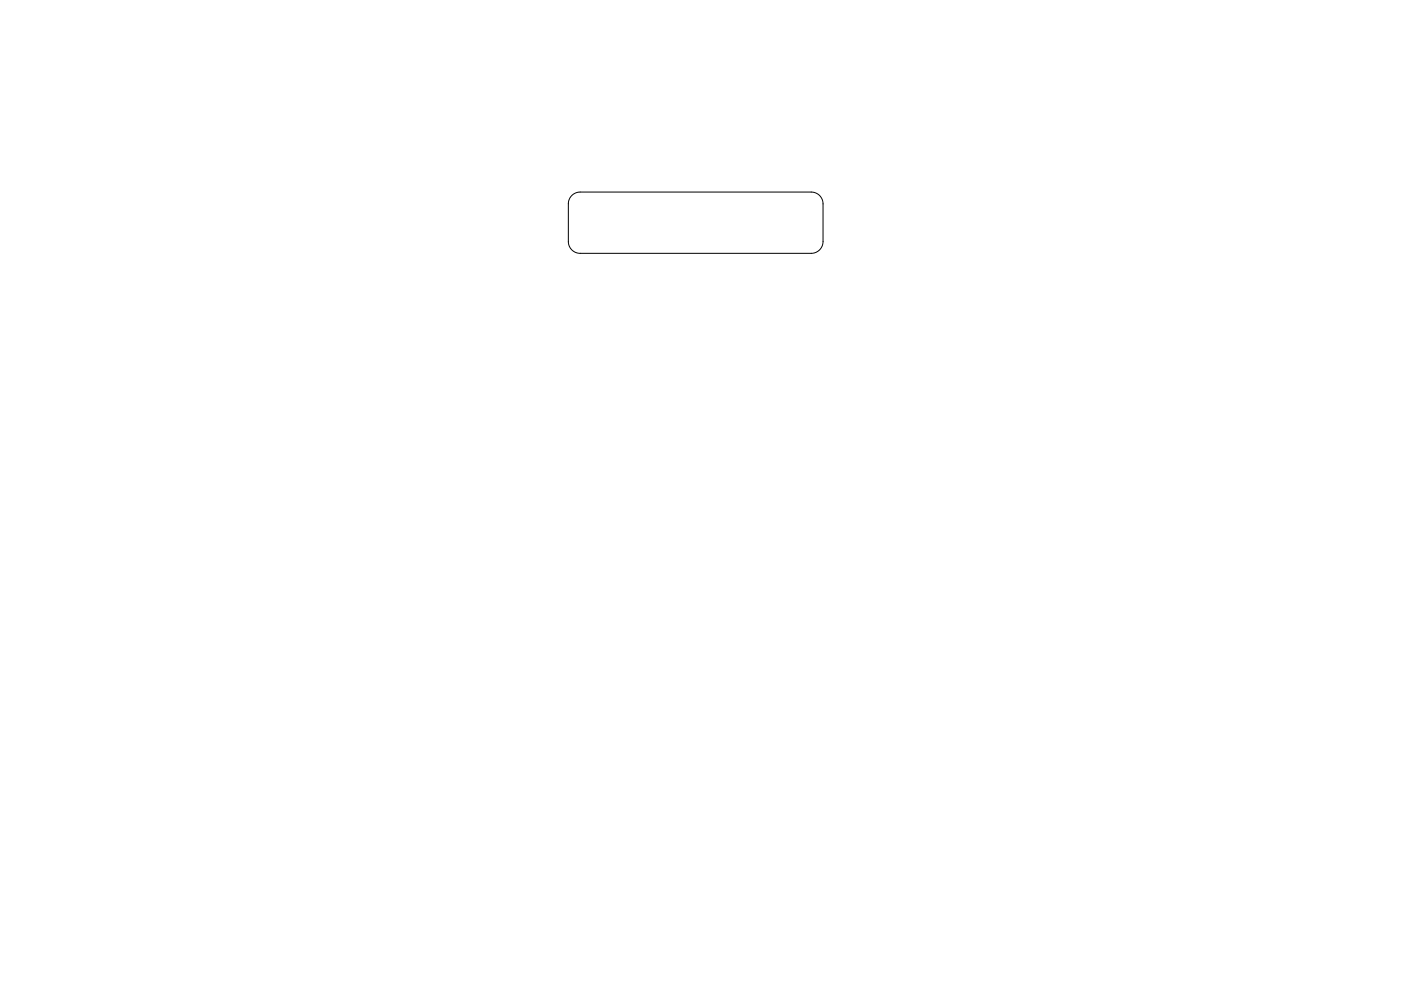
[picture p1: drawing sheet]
<svg xmlns="http://www.w3.org/2000/svg" width="297mm" height="210mm" viewBox="0 0 297 210" stroke-linecap="round" stroke-linejoin="round" font-family="sans-serif">
<path d="M121.2 41.5l.9-.6 .9-.2h49a2.5 2.5 0 0 1 2.5 2.5v8a2.5 2.5 0 0 1-2.5 2.5h-49a2.5 2.5 0 0 1-2.5-2.5v-8.2l.2-.8z" fill="none" stroke="#000" stroke-width=".21"/>
</svg>
